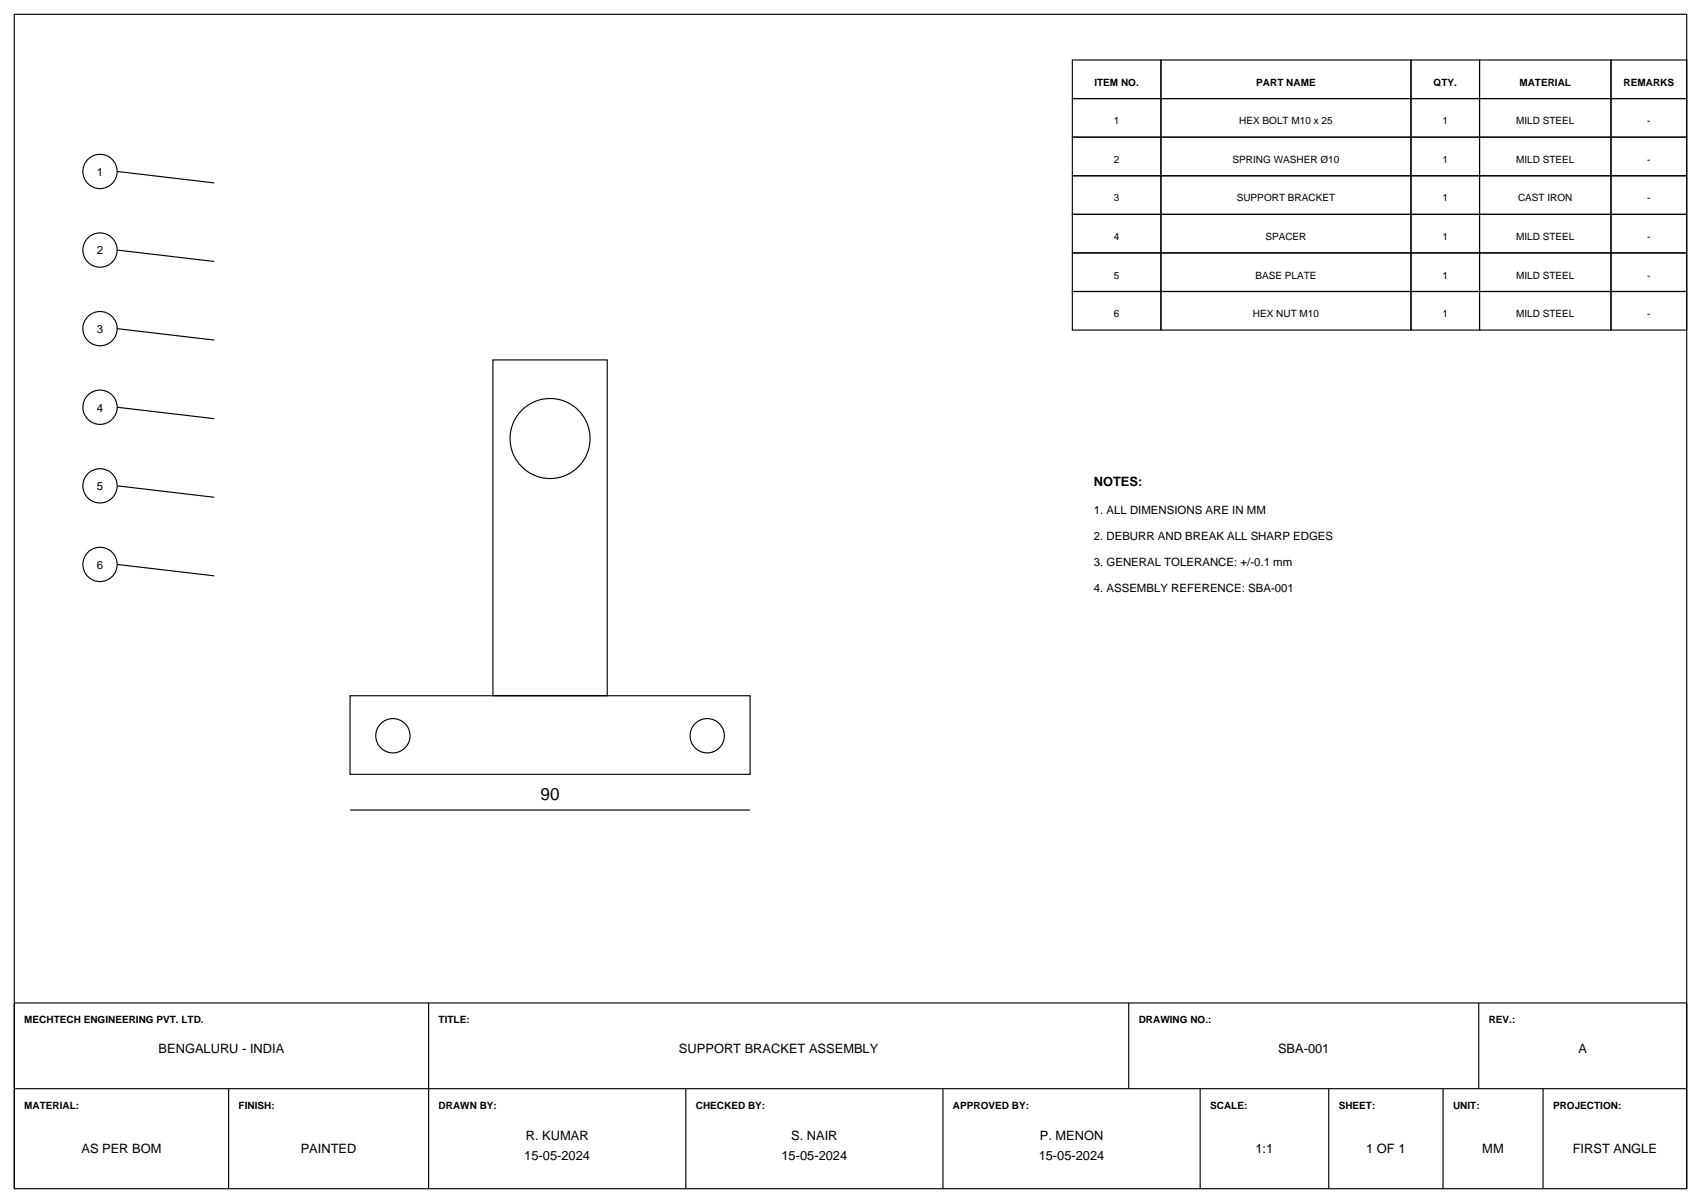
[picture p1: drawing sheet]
<svg xmlns="http://www.w3.org/2000/svg" width="420mm" height="297mm" viewBox="0 0 420 297" stroke-linecap="round" stroke-linejoin="round" font-family="sans-serif">
<defs><g id="words">
<text font-size="4.2" x="133.5" y="197.5">90</text>
<g font-size="3.2">
<text x="270.1" y="119.9">NOTES:</text>
<text x="39.2" y="260">BENGALURU - INDIA</text>
<text x="167.7" y="260">SUPPORT BRACKET ASSEMBLY</text>
<text x="315.6" y="260">SBA-001</text>
<text x="389.7" y="260">A</text>
<text x="129.8" y="281.5">R. KUMAR</text>
<text x="195.3" y="281.5">S. NAIR</text>
<text x="256.7" y="281.5">P. MENON</text>
<text x="20.1" y="284.7">AS PER BOM</text>
<text x="74.3" y="284.7">PAINTED</text>
<text x="129.5" y="286.4">15-05-2024</text>
<text x="193" y="286.4">15-05-2024</text>
<text x="256.5" y="286.4">15-05-2024</text>
<text x="310" y="284.7">1:1</text>
<text x="337.3" y="284.7">1 OF 1</text>
<text x="366" y="284.7">MM</text>
<text x="388.3" y="284.7">FIRST ANGLE</text>
</g>
<g font-size="2.8">
<text x="23.9" y="43.4">1</text>
<text x="23.9" y="62.8">2</text>
<text x="23.9" y="82.2">3</text>
<text x="23.9" y="101.6">4</text>
<text x="23.9" y="121">5</text>
<text x="270.1" y="127">1. ALL DIMENSIONS ARE IN MM</text>
<text x="270.1" y="133.3">2. DEBURR AND BREAK ALL SHARP EDGES</text>
<text x="23.9" y="140.4">6</text>
<text x="270.1" y="139.7">3. GENERAL TOLERANCE: +/-0.1 mm</text>
<text x="270.1" y="146">4. ASSEMBLY REFERENCE: SBA-001</text>
</g>
<g font-size="2.5">
<text x="270.2" y="21.2">ITEM NO.</text>
<text x="310.2" y="21.2">PART NAME</text>
<text x="354" y="21.2">QTY.</text>
<text x="375.2" y="21.2">MATERIAL</text>
<text x="400.9" y="21.2">REMARKS</text>
<text x="275" y="30.7">1</text>
<text x="306" y="30.7">HEX BOLT M10 x 25</text>
<text x="356.2" y="30.7">1</text>
<text x="374.3" y="30.7">MILD STEEL</text>
<text x="406.7" y="30.7">-</text>
<text x="275" y="40.2">2</text>
<text x="304.3" y="40.2">SPRING WASHER Ø10</text>
<text x="356.2" y="40.2">1</text>
<text x="374.3" y="40.2">MILD STEEL</text>
<text x="406.7" y="40.2">-</text>
<text x="275" y="49.7">3</text>
<text x="305.4" y="49.7">SUPPORT BRACKET</text>
<text x="356.2" y="49.7">1</text>
<text x="374.8" y="49.7">CAST IRON</text>
<text x="406.7" y="49.7">-</text>
<text x="275" y="59.3">4</text>
<text x="312.4" y="59.3">SPACER</text>
<text x="356.2" y="59.3">1</text>
<text x="374.3" y="59.3">MILD STEEL</text>
<text x="406.7" y="59.3">-</text>
<text x="275" y="68.8">5</text>
<text x="310" y="68.8">BASE PLATE</text>
<text x="356.2" y="68.8">1</text>
<text x="374.3" y="68.8">MILD STEEL</text>
<text x="406.7" y="68.8">-</text>
<text x="275" y="78.3">6</text>
<text x="309.4" y="78.3">HEX NUT M10</text>
<text x="356.2" y="78.3">1</text>
<text x="374.3" y="78.3">MILD STEEL</text>
<text x="406.7" y="78.3">-</text>
<text x="6" y="252.6">MECHTECH ENGINEERING PVT. LTD.</text>
<text x="108.3" y="252.6">TITLE:</text>
<text x="281.2" y="252.6">DRAWING NO.:</text>
<text x="367.6" y="252.6">REV.:</text>
<text x="6" y="273.7">MATERIAL:</text>
<text x="58.9" y="273.7">FINISH:</text>
<text x="108.3" y="273.7">DRAWN BY:</text>
<text x="171.8" y="273.7">CHECKED BY:</text>
<text x="235.3" y="273.7">APPROVED BY:</text>
<text x="298.8" y="273.7">SCALE:</text>
<text x="330.6" y="273.7">SHEET:</text>
<text x="358.8" y="273.7">UNIT:</text>
<text x="383.5" y="273.7">PROJECTION:</text>
</g>
</g></defs>
<g fill="none" stroke="#000" stroke-width=".28">
<path d="M3.5 3.5h413v290h-413zM264.8 14.8h21.9v9.5h-21.9zM286.7 14.8h61.7v9.5h-61.7zM348.4 14.8h16.9v9.5h-16.9zM365.3 14.8h32.5v9.5h-32.5zM397.8 14.8h18.7v9.5h-18.7zM264.8 24.3h21.9v9.6h-21.9zM264.8 33.9h21.9v9.5h-21.9zM286.7 24.3h61.7v9.6h-61.7zM286.7 33.9h61.7v9.5h-61.7zM348.4 24.3h16.9v9.6h-16.9zM348.4 33.9h16.9v9.5h-16.9z"/>
<path d="M365.3 24.3h32.5v9.6h-32.5zM365.3 33.9h32.5v9.5h-32.5zM397.8 24.3h18.7v9.6h-18.7zM397.8 33.9h18.7v9.5h-18.7zM28.9 42.3l24 2.9M264.8 43.4h21.9v9.5h-21.9zM264.8 52.9h21.9v9.5h-21.9zM286.7 43.4h61.7v9.5h-61.7zM286.7 52.9h61.7v9.5h-61.7zM348.4 43.4h16.9v9.5h-16.9zM348.4 52.9h16.9v9.5h-16.9zM365.3 43.4h32.5v9.5h-32.5z"/>
<path d="M365.3 52.9h32.5v9.5h-32.5zM397.8 43.4h18.7v9.5h-18.7zM397.8 52.9h18.7v9.5h-18.7zM28.9 61.7l24 2.9M264.8 62.4h21.9v9.6h-21.9zM264.8 72h21.9v9.5h-21.9zM286.7 62.4h61.7v9.6h-61.7zM286.7 72h61.7v9.5h-61.7zM348.4 62.4h16.9v9.6h-16.9zM348.4 72h16.9v9.5h-16.9zM365.3 62.4h32.5v9.6h-32.5zM365.3 72h32.5v9.5h-32.5z"/>
<path d="M397.8 62.4h18.7v9.6h-18.7zM397.8 72h18.7v9.5h-18.7zM28.9 81.1l24 2.9M121.7 88.9h28.2v82.9h-28.2zM28.9 100.5l24 2.9M28.9 119.9l24 2.9M28.9 139.3l24 2.9M86.4 171.8h98.8v19.4h-98.8zM86.4 200h98.8M105.8 247.6v45.9M278.7 247.6v21.2M365.1 247.6v21.2"/>
<path d="M3.5 268.8h413M56.4 268.8v24.7M169.3 268.8v24.7M232.8 268.8v24.7M296.3 268.8v24.7M328.1 268.8v24.7M356.3 268.8v24.7M381 268.8v24.7M3.5 293.5v-45.9h413v45.9"/>
<circle cx="24.7" cy="42.3" r="4.2"/>
<circle cx="24.7" cy="61.7" r="4.2"/>
<circle cx="24.7" cy="81.1" r="4.2"/>
<circle cx="24.7" cy="100.5" r="4.2"/>
<circle cx="24.7" cy="119.9" r="4.2"/>
<circle cx="135.8" cy="108.3" r="9.9"/>
<circle cx="24.7" cy="139.3" r="4.2"/>
<circle cx="97" cy="181.6" r="4.2"/>
<circle cx="174.6" cy="181.6" r="4.2"/>
</g>
<use href="#words"/>
</svg>
